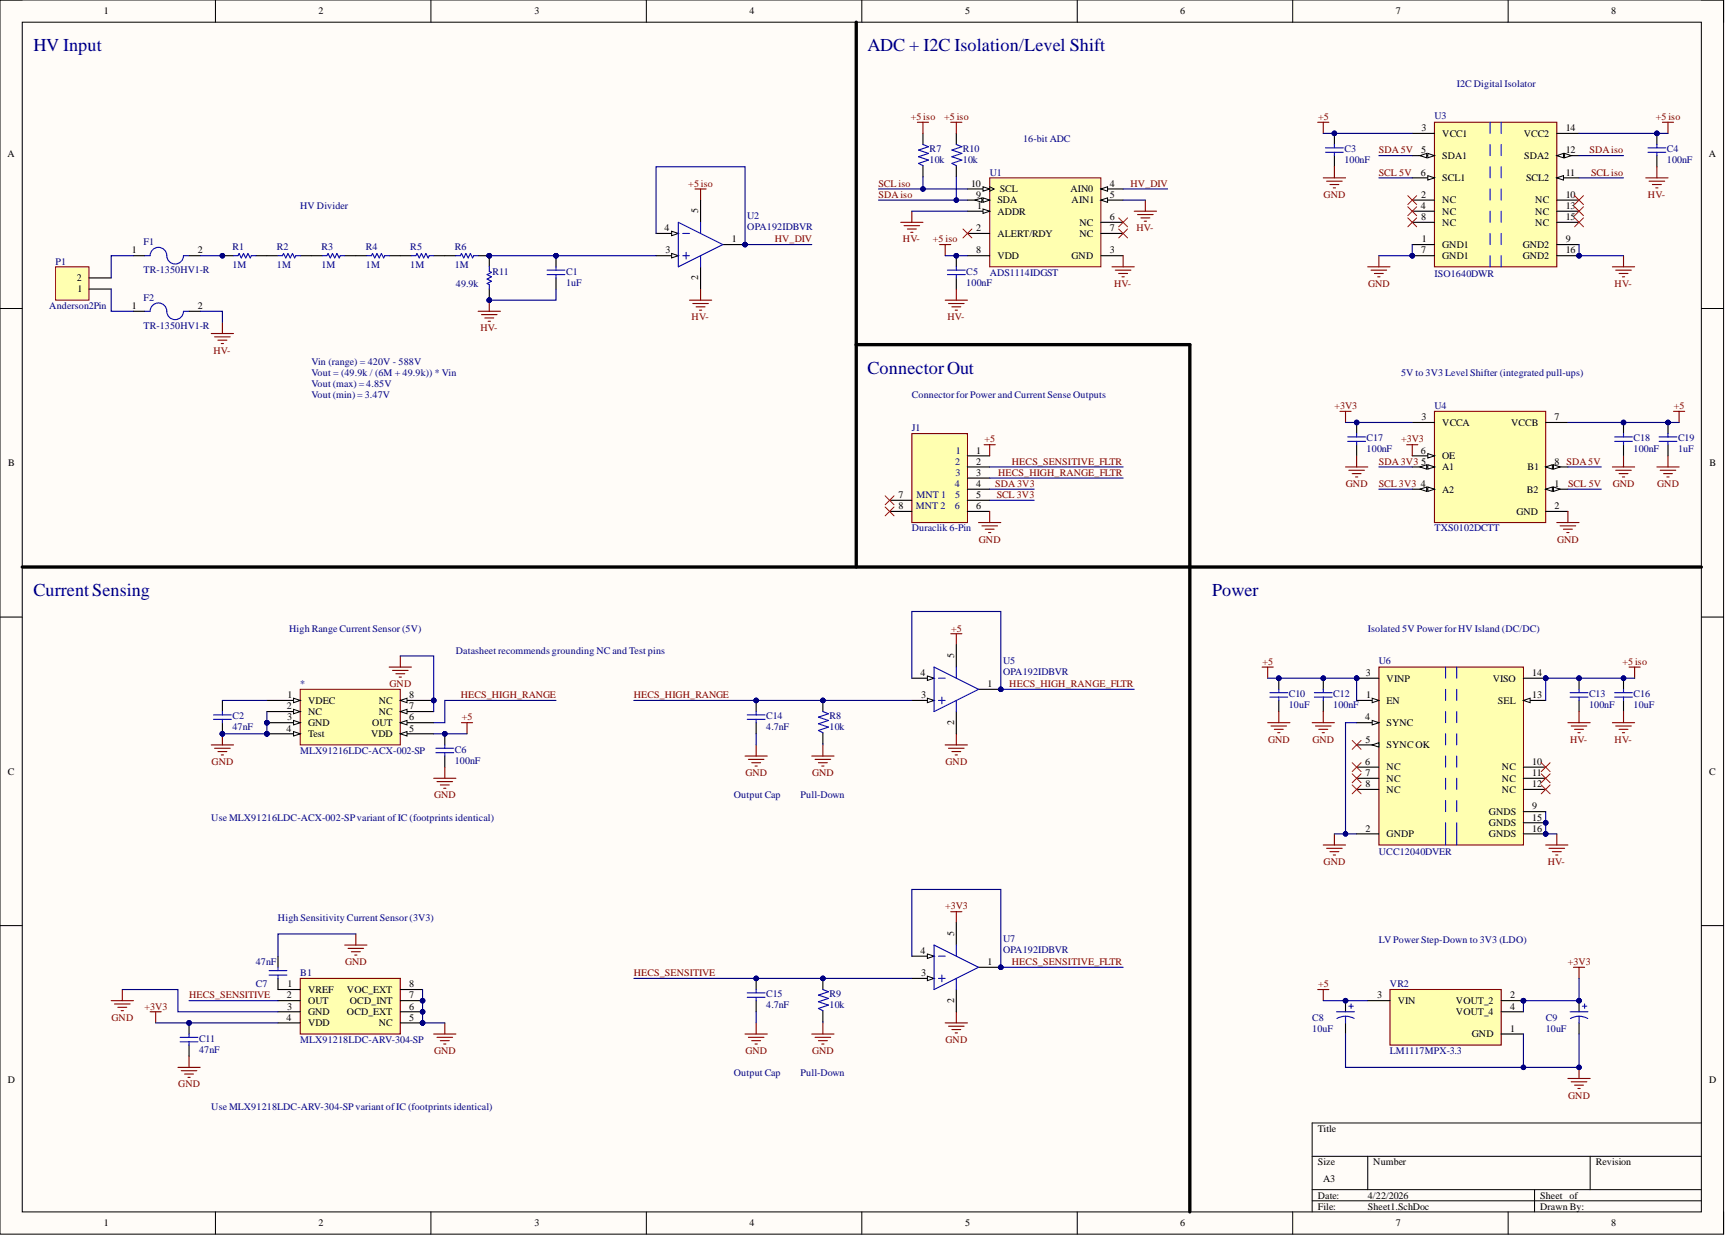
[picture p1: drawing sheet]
<svg xmlns="http://www.w3.org/2000/svg" width="393mm" height="282mm" viewBox="0 0 393 282" stroke-linecap="round" stroke-linejoin="round" font-family="sans-serif">
<defs><g id="words">
<g font-size="4.1" fill="#000080">
<text x="7.6" y="11.7">HV Input</text>
<text x="197.6" y="11.7">ADC + I2C Isolation/Level Shift</text>
<text x="197.6" y="85.1">ConnectorOut</text>
<text x="7.6" y="135.8">Current Sensing</text>
<text x="276.1" y="135.8">Power</text>
</g>
<g font-size="2.3">
<text x="23.6" y="3.3">1</text>
<text x="72.5" y="3.3">2</text>
<text x="121.7" y="3.3">3</text>
<text x="170.7" y="3.3">4</text>
<text x="219.8" y="3.3">5</text>
<text x="268.8" y="3.3">6</text>
<text x="317.9" y="3.3">7</text>
<text x="367" y="3.3">8</text>
<text x="323.8" y="29.9">3</text>
<text x="356.6" y="29.9">14</text>
<text x="1.7" y="35.9">A</text>
<text x="323.7" y="34.9">5</text>
<text x="328.5" y="31.1">VCC1</text>
<text x="347.1" y="31.1">VCC2</text>
<text x="356.6" y="34.9">12</text>
<text x="389.2" y="35.9">A</text>
<text x="323.6" y="40">6</text>
<text x="328.5" y="36.2">SDA1</text>
<text x="328.5" y="41.3">SCL1</text>
<text x="347.2" y="36.2">SDA2</text>
<text x="347.6" y="41.3">SCL2</text>
<text x="356.6" y="40">11</text>
<text x="221.2" y="42.5">10</text>
<text x="222.4" y="45.1">9</text>
<text x="222.5" y="47.6">1</text>
<text x="227.2" y="46.3">SDA</text>
<text x="227.7" y="43.8">SCL</text>
<text x="243.8" y="43.8">AIN0</text>
<text x="244.1" y="46.3">AIN1</text>
<text x="252.8" y="42.5">4</text>
<text x="252.8" y="45.1">5</text>
<text x="323.6" y="47.6">4</text>
<text x="323.7" y="45.1">2</text>
<text x="328.5" y="46.3">NC</text>
<text x="349.7" y="46.3">NC</text>
<text x="356.6" y="45.1">10</text>
<text x="356.6" y="47.6">13</text>
<text x="151.4" y="52.6">4</text>
<text x="159.1" y="48.6" transform="rotate(-90 159.1 48.6)">5</text>
<text x="222.4" y="52.6">2</text>
<text x="227.2" y="48.9">ADDR</text>
<text x="227.2" y="53.9">ALERT/RDY</text>
<text x="245.8" y="51.4">NC</text>
<text x="245.8" y="53.9">NC</text>
<text x="252.8" y="50.1">6</text>
<text x="252.8" y="52.6">7</text>
<text x="323.7" y="50.1">8</text>
<text x="328.5" y="48.9">NC</text>
<text x="328.5" y="51.4">NC</text>
<text x="349.7" y="48.9">NC</text>
<text x="349.7" y="51.4">NC</text>
<text x="356.6" y="50.1">15</text>
<text x="30.1" y="57.7">1</text>
<text x="45.1" y="57.7">2</text>
<text x="151.5" y="57.7">3</text>
<text x="166.7" y="55.2">1</text>
<text x="222.4" y="57.7">8</text>
<text x="227.2" y="59">VDD</text>
<text x="244.1" y="59">GND</text>
<text x="252.8" y="57.7">3</text>
<text x="323.7" y="57.7">7</text>
<text x="323.9" y="55.2">1</text>
<text x="328.5" y="56.4">GND1</text>
<text x="328.5" y="59">GND1</text>
<text x="346.8" y="56.4">GND2</text>
<text x="346.8" y="59">GND2</text>
<text x="356.6" y="55.2">9</text>
<text x="356.6" y="57.7">16</text>
<text x="17.5" y="64">2</text>
<text x="159.1" y="63.8" transform="rotate(-90 159.1 63.8)">2</text>
<text x="17.6" y="66.6">1</text>
<text x="30.1" y="70.4">1</text>
<text x="45.1" y="70.4">2</text>
<text x="323.8" y="95.7">3</text>
<text x="354.1" y="95.7">7</text>
<text x="328.5" y="96.9">VCCA</text>
<text x="344.2" y="96.9">VCCB</text>
<text x="1.9" y="106.1">B</text>
<text x="222.4" y="103.3">1</text>
<text x="222.4" y="105.8">2</text>
<text x="323.6" y="103.3">6</text>
<text x="323.7" y="105.8">5</text>
<text x="328.5" y="107.1">A1</text>
<text x="328.5" y="104.5">OE</text>
<text x="347.9" y="107.1">B1</text>
<text x="354.1" y="105.8">8 SDA5V</text>
<text x="389.4" y="106.1">B</text>
<text x="204.6" y="113.4">7</text>
<text x="222.4" y="108.3">3</text>
<text x="222.4" y="110.9">4</text>
<text x="222.4" y="113.4">5</text>
<text x="323.6" y="110.9">4</text>
<text x="328.5" y="112.1">A2</text>
<text x="347.7" y="112.1">B2</text>
<text x="354.1" y="110.9">1</text>
<text x="204.6" y="115.9">8</text>
<text x="222.4" y="115.9">6</text>
<text x="345.4" y="117.2">GND</text>
<text x="354.1" y="115.9">2</text>
<text x="217.3" y="149.9" transform="rotate(-90 217.3 149.9)">5</text>
<text x="209.6" y="153.9">4</text>
<text x="311.1" y="153.9">3</text>
<text x="315.8" y="155.2">VINP</text>
<text x="340" y="155.2">VISO</text>
<text x="349" y="153.9">14</text>
<text x="65.3" y="161.5">2</text>
<text x="65.5" y="159">1</text>
<text x="70.2" y="160.2">VDEC</text>
<text x="86.3" y="160.2">NC</text>
<text x="93.2" y="161.5">7</text>
<text x="93.2" y="159">8</text>
<text x="209.8" y="159">3</text>
<text x="224.9" y="156.4">1</text>
<text x="311.2" y="159">1</text>
<text x="315.8" y="160.2">EN</text>
<text x="341.2" y="160.2">SEL</text>
<text x="349" y="159">13</text>
<text x="65.3" y="166.6">4</text>
<text x="65.4" y="164">3</text>
<text x="70.2" y="162.8">NC</text>
<text x="70.2" y="165.3">GND</text>
<text x="70.2" y="167.8">Test</text>
<text x="84.5" y="167.8">VDD</text>
<text x="84.8" y="165.3">OUT</text>
<text x="86.3" y="162.8">NC</text>
<text x="93.2" y="166.6">5</text>
<text x="93.2" y="164">6</text>
<text x="217.3" y="165" transform="rotate(-90 217.3 165)">2</text>
<text x="310.9" y="164">4</text>
<text x="315.8" y="165.3">SYNC</text>
<text x="311" y="169.1">5</text>
<text x="315.8" y="170.4">SYNC OK</text>
<text x="1.8" y="176.4">C</text>
<text x="310.9" y="174.2">6</text>
<text x="311" y="176.7">7</text>
<text x="311" y="179.2">8</text>
<text x="315.8" y="175.4">NC</text>
<text x="315.8" y="178">NC</text>
<text x="342.1" y="175.4">NC</text>
<text x="342.1" y="178">NC</text>
<text x="349" y="174.2">10</text>
<text x="349" y="176.7">11</text>
<text x="349" y="179.2">12</text>
<text x="389.3" y="176.4">C</text>
<text x="315.8" y="180.5">NC</text>
<text x="339.1" y="185.6">GNDS</text>
<text x="342.1" y="180.5">NC</text>
<text x="349" y="184.3">9</text>
<text x="311" y="189.4">2</text>
<text x="315.8" y="190.6">GNDP</text>
<text x="339.1" y="188.1">GNDS</text>
<text x="339.1" y="190.6">GNDS</text>
<text x="349" y="186.8">15</text>
<text x="349" y="189.4">16</text>
<text x="217.3" y="213.1" transform="rotate(-90 217.3 213.1)">5</text>
<text x="209.6" y="217.2">4</text>
<text x="224.9" y="219.7">1</text>
<text x="65.3" y="227.3">2</text>
<text x="65.5" y="224.8">1</text>
<text x="70.2" y="226.1">VREF</text>
<text x="79" y="226.1">VOC_EXT</text>
<text x="93.2" y="224.8">8</text>
<text x="93.2" y="227.3">7</text>
<text x="209.8" y="222.3">3</text>
<text x="313.6" y="227.3">3</text>
<text x="343.9" y="227.3">2</text>
<text x="65.3" y="232.4">4</text>
<text x="65.4" y="229.9">3</text>
<text x="70.2" y="228.6">OUT</text>
<text x="70.2" y="231.1">GND</text>
<text x="70.2" y="233.7">VDD</text>
<text x="79" y="231.1">OCD_EXT</text>
<text x="79.7" y="228.6">OCD_INT</text>
<text x="86.3" y="233.7">NC</text>
<text x="93.2" y="229.9">6</text>
<text x="93.2" y="232.4">5</text>
<text x="217.3" y="228.3" transform="rotate(-90 217.3 228.3)">2</text>
<text x="318.4" y="228.6">VIN</text>
<text x="331.6" y="228.6">VOUT_2</text>
<text x="331.6" y="231.1">VOUT_4</text>
<text x="343.9" y="229.9">4</text>
<text x="335.2" y="236.2">GND</text>
<text x="343.9" y="234.9">1</text>
<text x="1.8" y="246.6">D</text>
<text x="389.3" y="246.6">D</text>
<text x="300.1" y="257.7">Title</text>
<text x="300.1" y="265.3">Size</text>
<text x="301.4" y="269.1">A3</text>
<text x="312.8" y="265.3">Number</text>
<text x="363.4" y="265.3">Revision</text>
<text x="300.1" y="272.9">Date:</text>
<text x="300.1" y="275.4">File:</text>
<text x="311.5" y="272.9">4/22/2026</text>
<text x="311.5" y="275.4">Sheet1.SchDoc</text>
<text x="350.8" y="272.9">Sheet of</text>
<text x="350.8" y="275.4">Drawn By:</text>
<text x="23.6" y="279.2">1</text>
<text x="72.5" y="279.2">2</text>
<text x="121.7" y="279.2">3</text>
<text x="170.7" y="279.2">4</text>
<text x="219.8" y="279.2">5</text>
<text x="268.8" y="279.2">6</text>
<text x="317.9" y="279.2">7</text>
<text x="367" y="279.2">8</text>
</g>
<g font-size="2.3" fill="#000080">
<text x="331.8" y="19.7">I2C Digital Isolator</text>
<text x="326.7" y="27.1">U3</text>
<text x="211.7" y="34.7">R7</text>
<text x="219.3" y="34.7">R10</text>
<text x="233" y="32.4">16-bit ADC</text>
<text x="306.2" y="34.7">C3</text>
<text x="379.7" y="34.7">C4</text>
<text x="211.7" y="37.2">10k</text>
<text x="219.3" y="37.2">10k</text>
<text x="225.4" y="40">U1</text>
<text x="306.2" y="37.2">100nF</text>
<text x="379.7" y="37.2">100nF</text>
<text x="68.4" y="47.6">HV Divider</text>
<text x="170.2" y="49.9">U2</text>
<text x="170.2" y="52.4">OPA192IDBVR</text>
<text x="32.7" y="55.9">F1</text>
<text x="52.9" y="57">R1</text>
<text x="63.1" y="57">R2</text>
<text x="73.2" y="57">R3</text>
<text x="83.3" y="57">R4</text>
<text x="93.5" y="57">R5</text>
<text x="103.6" y="57">R6</text>
<text x="12.7" y="60.2">P1</text>
<text x="32.7" y="62.2">TR-1350HV1-R</text>
<text x="52.9" y="61">1M</text>
<text x="63.1" y="61">1M</text>
<text x="73.2" y="61">1M</text>
<text x="83.3" y="61">1M</text>
<text x="93.5" y="61">1M</text>
<text x="103.6" y="61">1M</text>
<text x="103.8" y="65.3">49.9k</text>
<text x="112.2" y="62.5">R11</text>
<text x="128.9" y="65.1">1uF</text>
<text x="128.9" y="62.5">C1</text>
<text x="220.1" y="65.1">100nF</text>
<text x="220.1" y="62.5">C5</text>
<text x="225.4" y="62.8">ADS1114IDGST</text>
<text x="326.7" y="63">ISO1640DWR</text>
<text x="11.2" y="70.4">Anderson2Pin</text>
<text x="32.7" y="68.5">F2</text>
<text x="32.7" y="74.8">TR-1350HV1-R</text>
<text x="70.9" y="83">Vin (range) = 420V - 588V</text>
<text x="70.9" y="85.6">Vout = (49.9k / (6M + 49.9k)) * Vin</text>
<text x="70.9" y="88.1">Vout (max) = 4.85V</text>
<text x="319.1" y="85.6">5V to 3V3 Level Shifter (integrated pull-ups)</text>
<text x="70.9" y="90.6">Vout (min) = 3.47V</text>
<text x="207.7" y="90.6">Connector for Power and Current Sense Outputs</text>
<text x="326.7" y="93.2">U4</text>
<text x="207.7" y="98.2">J1</text>
<text x="311.3" y="100.5">C17</text>
<text x="372.1" y="100.5">C18</text>
<text x="382.2" y="100.5">C19</text>
<text x="217.6" y="105.8">2</text>
<text x="217.7" y="103.3">1</text>
<text x="311.3" y="103">100nF</text>
<text x="372.1" y="103">100nF</text>
<text x="382.2" y="103">1uF</text>
<text x="208.8" y="113.4">MNT 1</text>
<text x="217.5" y="110.9">4</text>
<text x="217.6" y="113.4">5</text>
<text x="217.6" y="108.3">3</text>
<text x="208.6" y="115.9">MNT 2</text>
<text x="217.5" y="115.9">6</text>
<text x="207.7" y="121">Duraclik 6-Pin</text>
<text x="326.7" y="121">TXS0102DCTT</text>
<text x="65.9" y="143.8">High Range Current Sensor (5V)</text>
<text x="311.5" y="143.8">Isolated 5V Power for HV Island (DC/DC)</text>
<text x="103.8" y="148.8">Datasheet recommends grounding NC and Test pins</text>
<text x="228.5" y="151.1">U5</text>
<text x="228.5" y="153.7">OPA192IDBVR</text>
<text x="314.1" y="151.1">U6</text>
<text x="68.4" y="156.4">*</text>
<text x="293.5" y="161.3">10uF</text>
<text x="293.5" y="158.7">C10</text>
<text x="303.7" y="161.3">100nF</text>
<text x="303.7" y="158.7">C12</text>
<text x="361.9" y="161.3">100nF</text>
<text x="361.9" y="158.7">C13</text>
<text x="372.1" y="161.3">10uF</text>
<text x="372.1" y="158.7">C16</text>
<text x="52.9" y="166.3">47nF</text>
<text x="52.9" y="163.8">C2</text>
<text x="174.5" y="166.3">4.7nF</text>
<text x="174.5" y="163.8">C14</text>
<text x="188.9" y="166.3">10k</text>
<text x="188.9" y="163.8">R8</text>
<text x="68.4" y="171.6">MLX91216LDC-ACX-002-SP</text>
<text x="103.6" y="173.9">100nF</text>
<text x="103.6" y="171.4">C6</text>
<text x="167.2" y="181.8">Output Cap</text>
<text x="182.4" y="181.8">Pull-Down</text>
<text x="48.1" y="186.8">Use MLX91216LDC-ACX-002-SP variant ofIC (footprints identical)</text>
<text x="314.1" y="194.7">UCC12040DVER</text>
<text x="63.3" y="209.6">High Sensitivity Current Sensor (3V3)</text>
<text x="228.5" y="214.4">U7</text>
<text x="314.1" y="214.7">LV Power Step-Down to 3V3 (LDO)</text>
<text x="58.3" y="219.7">47nF</text>
<text x="228.5" y="216.9">OPA192IDBVR</text>
<text x="58.3" y="224.8">C7</text>
<text x="68.4" y="222.3">B1</text>
<text x="174.5" y="227.1">C15</text>
<text x="188.9" y="227.1">R9</text>
<text x="316.6" y="224.8">VR2</text>
<text x="174.5" y="229.6">4.7nF</text>
<text x="188.9" y="229.6">10k</text>
<text x="298.9" y="232.4">C8</text>
<text x="352" y="232.4">C9</text>
<text x="45.3" y="239.7">47nF</text>
<text x="45.3" y="237.2">C11</text>
<text x="68.4" y="237.5">MLX91218LDC-ARV-304-SP</text>
<text x="298.9" y="234.9">10uF</text>
<text x="316.6" y="240">LM1117MPX-3.3</text>
<text x="352" y="234.9">10uF</text>
<text x="167.2" y="245">Output Cap</text>
<text x="182.4" y="245">Pull-Down</text>
<text x="48.1" y="252.6">Use MLX91218LDC-ARV-304-SP variant ofIC (footprints identical)</text>
</g>
<g font-size="2.3" fill="#800000">
<text x="207.4" y="27.3">+5 iso</text>
<text x="215" y="27.3">+5 iso</text>
<text x="300.2" y="27.3">+5</text>
<text x="377.1" y="27.3">+5 iso</text>
<text x="314.1" y="34.9">SDA5V</text>
<text x="362" y="34.9">SDAiso</text>
<text x="314.1" y="40">SCL 5V</text>
<text x="362.4" y="40">SCL iso</text>
<text x="156.8" y="42.5">+5 iso</text>
<text x="200.1" y="45.1">SDAiso</text>
<text x="200.1" y="42.5">SCL iso</text>
<text x="257.5" y="42.5">HV_DIV</text>
<text x="301.5" y="45.1">GND</text>
<text x="375.3" y="45.1">HV-</text>
<text x="258.8" y="52.6">HV-</text>
<text x="176.4" y="55.2">HV_DIV</text>
<text x="205.7" y="55.2">HV-</text>
<text x="212.5" y="55.2">+5 iso</text>
<text x="253.8" y="65.3">HV-</text>
<text x="311.6" y="65.3">GND</text>
<text x="367.8" y="65.3">HV-</text>
<text x="109.4" y="75.4">HV-</text>
<text x="157.5" y="72.9">HV-</text>
<text x="215.8" y="72.9">HV-</text>
<text x="48.6" y="80.5">HV-</text>
<text x="303.9" y="93.2">+3V3</text>
<text x="381.3" y="93.2">+5</text>
<text x="224.2" y="100.7">+5</text>
<text x="319.1" y="100.7">+3V3</text>
<text x="230.5" y="105.8">HECS_SENSITIVE_FLTR</text>
<text x="314.1" y="105.8">SDA3V3</text>
<text x="226.7" y="110.9">SDA3V3</text>
<text x="227" y="113.4">SCL 3V3</text>
<text x="227.4" y="108.3">HECS_HIGH_RANGE_FLTR</text>
<text x="306.5" y="110.9">GND</text>
<text x="314.1" y="110.9">SCL 3V3</text>
<text x="357.2" y="110.9">SCL 5V</text>
<text x="367.3" y="110.9">GND</text>
<text x="377.5" y="110.9">GND</text>
<text x="223" y="123.5">GND</text>
<text x="354.7" y="123.5">GND</text>
<text x="216.6" y="143.8">+5</text>
<text x="287.5" y="151.4">+5</text>
<text x="369.5" y="151.4">+5 iso</text>
<text x="88.7" y="156.4">GND</text>
<text x="104.9" y="159">HECS_HIGH_RANGE</text>
<text x="144.4" y="159">HECS_HIGH_RANGE</text>
<text x="229.9" y="156.4">HECS_HIGH_RANGE_FLTR</text>
<text x="105.2" y="164">+5</text>
<text x="288.8" y="169.1">GND</text>
<text x="298.9" y="169.1">GND</text>
<text x="357.6" y="169.1">HV-</text>
<text x="367.8" y="169.1">HV-</text>
<text x="48.2" y="174.2">GND</text>
<text x="169.8" y="176.7">GND</text>
<text x="185" y="176.7">GND</text>
<text x="215.4" y="174.2">GND</text>
<text x="98.9" y="181.8">GND</text>
<text x="301.5" y="196.9">GND</text>
<text x="352.6" y="196.9">HV-</text>
<text x="215.3" y="207.1">+3V3</text>
<text x="78.6" y="219.7">GND</text>
<text x="230.5" y="219.7">HECS_SENSITIVE_FLTR</text>
<text x="357.1" y="219.7">+3V3</text>
<text x="43.1" y="227.3">HECS_SENSITIVE</text>
<text x="144.4" y="222.3">HECS_SENSITIVE</text>
<text x="300.2" y="224.8">+5</text>
<text x="25.4" y="232.4">GND</text>
<text x="32.9" y="229.9">+3V3</text>
<text x="98.9" y="240">GND</text>
<text x="169.8" y="240">GND</text>
<text x="185" y="240">GND</text>
<text x="215.4" y="237.5">GND</text>
<text x="40.6" y="247.6">GND</text>
<text x="357.2" y="250.1">GND</text>
</g>
</g></defs>
<path d="M0 0h392.6v281h-392.6z" fill-rule="evenodd" fill="#fffcf8"/>
<path d="M0 0h392.6v281h-392.6z" fill="none" stroke="#000" stroke-width=".23"/>
<path d="M5.1 5.1h382.4v270.8h-382.4z" fill-rule="evenodd" fill="#fffcf8"/>
<g fill="none" stroke="#000" stroke-width=".23">
<path d="M0 0h5.1M49.1 0v5.1M98.1 0v5.1M147.2 0v5.1M196.3 0v5.1M245.4 0v5.1M294.4 0v5.1M343.5 0v5.1M387.5 0h5.1v5.1M5.1 5.1h382.4v270.8h-382.4zM0 70.2h5.1M387.5 70.2h5.1"/>
<path d="M0 140.5h5.1M387.5 140.5h5.1M0 210.7h5.1M387.5 210.7h5.1M387.5 255.7h-88.6v20.2M49.1 275.9v5.1M98.1 275.9v5.1M147.2 275.9v5.1M196.3 275.9v5.1M245.4 275.9v5.1M294.4 275.9v5.1M298.9 263.3h88.6"/>
<path d="M298.9 270.9h88.6M298.9 273.4h88.6M311.5 263.3v7.6M343.5 275.9v5.1M349.5 270.9v5M362.2 263.3v7.6M392.6 275.9v5.1"/>
</g>
<path d="M12.7 60.7h7.6v7.6h-7.6z" fill-rule="evenodd" fill="#ffffb0"/>
<path d="M12.7 60.7h7.6v7.6h-7.6z" fill="none" stroke="#800000" stroke-width=".23"/>
<path d="M30.4 58.2h2.5M43.1 58.2h2.5M20.3 65.8h5M20.3 63.3h5M30.4 70.9h2.5M43.1 70.9h2.5" fill="none" stroke="#000" stroke-width=".25"/>
<path d="M48.1 75.9h5.1M48.9 76.7h3.5M49.6 77.5h2.1M50.4 78.2h.5M50.7 73.4v2.5M108.9 70.9h5.1M109.7 71.6h3.5M110.4 72.4h2.1M111.2 73.2h.5M111.4 68.3v2.6" fill="none" stroke="#800000" stroke-width=".25"/>
<path d="M32.9 58.2h1.3a1.9 1.9 0 0 1 1.9-1.9 1.9 1.9 0 0 1 1.9 1.9 1.9 1.9 0 0 0 1.9 1.9 1.9 1.9 0 0 0 1.9-1.9h1.3M32.9 70.9h1.3a1.9 1.9 0 0 1 1.9-1.9 1.9 1.9 0 0 1 1.9 1.9 1.9 1.9 0 0 0 1.9 1.9 1.9 1.9 0 0 0 1.9-1.9h1.3" fill="none" stroke="#00f" stroke-width=".25"/>
<circle cx="111.4" cy="68.3" r=".51" fill="#000080"/>
<circle cx="111.4" cy="68.3" r=".51" fill="none" stroke="#000080" stroke-width=".23"/>
<circle cx="50.7" cy="58.2" r=".51" fill="#000080"/>
<circle cx="50.7" cy="58.2" r=".51" fill="none" stroke="#000080" stroke-width=".23"/>
<path d="M50.7 58.2h2.5M58.3 58.2h2.5" fill="none" stroke="#000" stroke-width=".25"/>
<circle cx="50.7" cy="58.2" r=".51" fill="#000080"/>
<circle cx="50.7" cy="58.2" r=".51" fill="none" stroke="#000080" stroke-width=".23"/>
<path d="M53.2 58.2h1l.3-.5 .5 1 .5-1 .5 1 .5-1 .5 1 .2-.5h1.1M63.3 58.2h1l.3-.5 .5 1 .5-1 .5 1 .5-1 .5 1 .3-.5h1M73.4 58.2h1.1l.2-.5 .5 1 .5-1 .5 1 .5-1 .5 1 .3-.5h1M83.6 58.2h1l.2-.5 .6 1 .5-1 .5 1 .5-1 .5 1 .2-.5h1M93.7 58.2h1l.3-.5 .5 1 .5-1 .5 1 .5-1 .5 1 .3-.5h1" fill="none" stroke="#00f" stroke-width=".25"/>
<path d="M60.8 58.2h2.5M68.4 58.2h5M78.5 58.2h5.1M88.6 58.2h5.1M98.8 58.2h2.5" fill="none" stroke="#000" stroke-width=".25"/>
<circle cx="111.4" cy="58.2" r=".51" fill="#000080"/>
<circle cx="111.4" cy="58.2" r=".51" fill="none" stroke="#000080" stroke-width=".23"/>
<path d="M108.9 58.2h2.5" fill="none" stroke="#000" stroke-width=".25"/>
<circle cx="111.4" cy="58.2" r=".51" fill="#000080"/>
<circle cx="111.4" cy="58.2" r=".51" fill="none" stroke="#000080" stroke-width=".23"/>
<path d="M101.3 58.2h2.5" fill="none" stroke="#000" stroke-width=".25"/>
<path d="M103.8 58.2h1.1l.2-.5 .5 1 .5-1 .5 1 .5-1 .5 1 .3-.5h1" fill="none" stroke="#00f" stroke-width=".25"/>
<circle cx="60.8" cy="164.5" r=".51" fill="#000080"/>
<circle cx="60.8" cy="164.5" r=".51" fill="none" stroke="#000080" stroke-width=".23"/>
<circle cx="60.8" cy="167.1" r=".51" fill="#000080"/>
<circle cx="60.8" cy="167.1" r=".51" fill="none" stroke="#000080" stroke-width=".23"/>
<circle cx="98.8" cy="159.5" r=".51" fill="#000080"/>
<circle cx="98.8" cy="159.5" r=".51" fill="none" stroke="#000080" stroke-width=".23"/>
<path d="M68.4 156.9h22.8v12.7h-22.8z" fill-rule="evenodd" fill="#ffffb0"/>
<path d="M68.4 156.9h22.8v12.7h-22.8z" fill="none" stroke="#800000" stroke-width=".23"/>
<path d="M60.8 159.5h7.6" fill="none" stroke="#000" stroke-width=".25"/>
<path d="M66.9 159l1.5 .5-1.5 .5z" fill="#f8fcff"/>
<path d="M66.9 159l1.5 .5-1.5 .5z" fill="none" stroke="#000" stroke-width=".23"/>
<path d="M60.8 162h7.6" fill="none" stroke="#000" stroke-width=".25"/>
<path d="M66.9 161.5l1.5 .5-1.5 .5z" fill="#f8fcff"/>
<path d="M66.9 161.5l1.5 .5-1.5 .5z" fill="none" stroke="#000" stroke-width=".23"/>
<path d="M60.8 164.5h7.6" fill="none" stroke="#000" stroke-width=".25"/>
<path d="M66.9 164l1.5 .5-1.5 .5z" fill="#f8fcff"/>
<path d="M66.9 164l1.5 .5-1.5 .5z" fill="none" stroke="#000" stroke-width=".23"/>
<circle cx="60.8" cy="164.5" r=".51" fill="#000080"/>
<circle cx="60.8" cy="164.5" r=".51" fill="none" stroke="#000080" stroke-width=".23"/>
<path d="M60.8 167.1h7.6" fill="none" stroke="#000" stroke-width=".25"/>
<path d="M66.9 166.6l1.5 .5-1.5 .5z" fill="#f8fcff"/>
<path d="M66.9 166.6l1.5 .5-1.5 .5z" fill="none" stroke="#000" stroke-width=".23"/>
<circle cx="60.8" cy="167.1" r=".51" fill="#000080"/>
<circle cx="60.8" cy="167.1" r=".51" fill="none" stroke="#000080" stroke-width=".23"/>
<path d="M91.2 167.1h7.6" fill="none" stroke="#000" stroke-width=".25"/>
<path d="M91.2 167.1l1.5-.5v1z" fill="#f8fcff"/>
<path d="M91.2 167.1l1.5-.5v1z" fill="none" stroke="#000" stroke-width=".23"/>
<path d="M91.2 164.5h7.6" fill="none" stroke="#000" stroke-width=".25"/>
<path d="M91.2 164.5l1.5-.5v1z" fill="#f8fcff"/>
<path d="M91.2 164.5l1.5-.5v1z" fill="none" stroke="#000" stroke-width=".23"/>
<path d="M91.2 162h7.6" fill="none" stroke="#000" stroke-width=".25"/>
<path d="M91.2 162l1.5-.5v1z" fill="#f8fcff"/>
<path d="M91.2 162l1.5-.5v1z" fill="none" stroke="#000" stroke-width=".23"/>
<path d="M91.2 159.5h7.6" fill="none" stroke="#000" stroke-width=".25"/>
<path d="M91.2 159.5l1.5-.5v1z" fill="#f8fcff"/>
<path d="M91.2 159.5l1.5-.5v1z" fill="none" stroke="#000" stroke-width=".23"/>
<circle cx="98.8" cy="159.5" r=".51" fill="#000080"/>
<circle cx="98.8" cy="159.5" r=".51" fill="none" stroke="#000080" stroke-width=".23"/>
<path d="M48.1 169.6h5.1M48.9 170.4h3.5M49.6 171.1h2.1M50.4 171.9h.5M50.7 167.1v2.5M105.1 164.5h2.5M106.4 164.5v2.6" fill="none" stroke="#800000" stroke-width=".25"/>
<circle cx="50.7" cy="167.1" r=".51" fill="#000080"/>
<circle cx="50.7" cy="167.1" r=".51" fill="none" stroke="#000080" stroke-width=".23"/>
<path d="M88.6 151.9h5.1M89.4 152.6h3.6M90.2 153.4h2M90.9 154.2h.5M91.2 149.4v2.5" fill="none" stroke="#800000" stroke-width=".25"/>
<circle cx="50.7" cy="167.1" r=".51" fill="#000080"/>
<circle cx="50.7" cy="167.1" r=".51" fill="none" stroke="#000080" stroke-width=".23"/>
<path d="M50.7 164.5v2.6" fill="none" stroke="#000" stroke-width=".25"/>
<circle cx="50.7" cy="167.1" r=".51" fill="#000080"/>
<circle cx="50.7" cy="167.1" r=".51" fill="none" stroke="#000080" stroke-width=".23"/>
<path d="M50.7 159.5v2.5" fill="none" stroke="#000" stroke-width=".25"/>
<path d="M48.6 162.8h4.1M48.6 163.8h4.1M50.7 162v.8M50.7 163.8v.7" fill="none" stroke="#00f" stroke-width=".25"/>
<circle cx="101.3" cy="167.1" r=".51" fill="#000080"/>
<circle cx="101.3" cy="167.1" r=".51" fill="none" stroke="#000080" stroke-width=".23"/>
<path d="M101.3 167.1v2.5M101.3 172.1v2.6" fill="none" stroke="#000" stroke-width=".25"/>
<circle cx="101.3" cy="167.1" r=".51" fill="#000080"/>
<circle cx="101.3" cy="167.1" r=".51" fill="none" stroke="#000080" stroke-width=".23"/>
<path d="M99.3 170.4h4M99.3 171.4h4M101.3 169.6v.8M101.3 171.4v.7" fill="none" stroke="#00f" stroke-width=".25"/>
<path d="M98.8 177.2h5M99.5 178h3.6M100.3 178.7h2M101.1 179.5h.5M101.3 174.7v2.5" fill="none" stroke="#800000" stroke-width=".25"/>
<path d="M207.7 98.7h12.6v20.3h-12.6z" fill-rule="evenodd" fill="#ffffb0"/>
<path d="M207.7 98.7h12.6v20.3h-12.6zM222.9 119h5M223.6 119.7h3.6M224.1 101.3h2.6M225.4 101.3v2.5M225.4 116.4v2.6M224.4 120.5h2M225.2 121.3h.5" fill="none" stroke="#800000" stroke-width=".25"/>
<path d="M202.6 113.9h5.1M202.6 116.4h5.1M220.3 103.8h5.1M220.3 106.3h5.1M220.3 108.8h5.1M220.3 111.4h5.1M220.3 113.9h5.1M220.3 116.4h5.1" fill="none" stroke="#000" stroke-width=".25"/>
<path d="M201.6 115.4l2 2.1M203.6 115.4l-2 2.1" fill="none" stroke="#f00" stroke-width=".23"/>
<circle cx="347" cy="227.8" r=".51" fill="#000080"/>
<circle cx="347" cy="227.8" r=".51" fill="none" stroke="#000080" stroke-width=".23"/>
<path d="M316.6 225.3h25.3v12.7h-25.3z" fill-rule="evenodd" fill="#ffffb0"/>
<path d="M316.6 225.3h25.3v12.7h-25.3z" fill="none" stroke="#800000" stroke-width=".25"/>
<path d="M311.5 227.8h5.1M341.9 227.8h5.1" fill="none" stroke="#000" stroke-width=".25"/>
<circle cx="347" cy="227.8" r=".51" fill="#000080"/>
<circle cx="347" cy="227.8" r=".51" fill="none" stroke="#000080" stroke-width=".23"/>
<path d="M341.9 230.4h5.1M341.9 235.4h5.1" fill="none" stroke="#000" stroke-width=".25"/>
<circle cx="306.5" cy="227.8" r=".51" fill="#000080"/>
<circle cx="306.5" cy="227.8" r=".51" fill="none" stroke="#000080" stroke-width=".23"/>
<path d="M306.5 227.8v2.6" fill="none" stroke="#000" stroke-width=".25"/>
<circle cx="306.5" cy="227.8" r=".51" fill="#000080"/>
<circle cx="306.5" cy="227.8" r=".51" fill="none" stroke="#000080" stroke-width=".23"/>
<path d="M306.5 232.9v2.5" fill="none" stroke="#000" stroke-width=".25"/>
<path d="M304.4 230.4h4.1M306.5 231.4l.8 .1 1.1 .4M306.5 231.4l-.9 .1-1.1 .4M306.5 231.4v1.5M307.2 229.1h1M307.7 228.6v1" fill="none" stroke="#00f" stroke-width=".25"/>
<path d="M358.4 220.2h2.5M359.6 220.2v2.6" fill="none" stroke="#800000" stroke-width=".25"/>
<circle cx="359.6" cy="227.8" r=".51" fill="#000080"/>
<circle cx="359.6" cy="227.8" r=".51" fill="none" stroke="#000080" stroke-width=".23"/>
<path d="M359.6 227.8v2.6" fill="none" stroke="#000" stroke-width=".25"/>
<circle cx="359.6" cy="227.8" r=".51" fill="#000080"/>
<circle cx="359.6" cy="227.8" r=".51" fill="none" stroke="#000080" stroke-width=".23"/>
<path d="M359.6 232.9v2.5" fill="none" stroke="#000" stroke-width=".25"/>
<path d="M357.6 230.4h4.1M359.6 231.4l.9 .1 1.1 .4M359.6 231.4l-.8 .1-1.1 .4M359.6 231.4v1.5M360.4 229.1h1M360.9 228.6v1" fill="none" stroke="#00f" stroke-width=".25"/>
<path d="M357.1 245.6h5.1M357.9 246.3h3.5M358.6 247.1h2.1M359.4 247.8h.5M359.6 243v2.6" fill="none" stroke="#800000" stroke-width=".25"/>
<circle cx="359.6" cy="243" r=".51" fill="#000080"/>
<circle cx="359.6" cy="243" r=".51" fill="none" stroke="#000080" stroke-width=".23"/>
<g fill="none" stroke="#800000" stroke-width=".25">
<path d="M216.5 144.3h2.6M217.8 144.3v2.5M184.9 172.1h5.1M185.6 172.9h3.6M186.4 173.7h2M187.2 174.4h.5M187.4 169.6v2.5M215.3 169.6h5M216 170.4h3.6M216.8 171.1h2M217.6 171.9h.5M217.8 167.1v2.5"/>
<path d="M300.1 225.3h2.6M301.4 225.3v2.5"/>
</g>
<circle cx="126.6" cy="58.2" r=".51" fill="#000080"/>
<circle cx="126.6" cy="58.2" r=".51" fill="none" stroke="#000080" stroke-width=".23"/>
<path d="M126.6 58.2v2.5M126.6 63.3v2.5" fill="none" stroke="#000" stroke-width=".25"/>
<circle cx="126.6" cy="58.2" r=".51" fill="#000080"/>
<circle cx="126.6" cy="58.2" r=".51" fill="none" stroke="#000080" stroke-width=".23"/>
<path d="M124.6 61.5h4.1M124.6 62.5h4.1M126.6 60.7v.8M126.6 62.5v.8" fill="none" stroke="#00f" stroke-width=".25"/>
<circle cx="321.7" cy="58.2" r=".51" fill="#000080"/>
<circle cx="321.7" cy="58.2" r=".51" fill="none" stroke="#000080" stroke-width=".23"/>
<circle cx="359.6" cy="58.2" r=".51" fill="#000080"/>
<circle cx="359.6" cy="58.2" r=".51" fill="none" stroke="#000080" stroke-width=".23"/>
<path d="M326.7 27.8h27.9v32.9h-27.9z" fill-rule="evenodd" fill="#ffffb0"/>
<path d="M326.7 27.8h27.9v32.9h-27.9z" fill="none" stroke="#800000" stroke-width=".25"/>
<g fill="none" stroke="#00f" stroke-width=".25">
<path d="M339.4 27.8v2.6M339.4 32.9v2.5M339.4 38v2.5M341.9 27.8v2.6M341.9 32.9v2.5M341.9 38v2.5M339.4 43v2.6M339.4 48.1v2.5M339.4 53.2v2.5M339.4 58.2v2.5M341.9 43v2.6M341.9 48.1v2.5"/>
<path d="M341.9 53.2v2.5M341.9 58.2v2.5"/>
</g>
<path d="M321.7 30.4h5M321.7 35.4h5M354.6 30.4h5" fill="none" stroke="#000" stroke-width=".25"/>
<path d="M325.2 34.9l1.5 .5-1.5 .5z" fill="#f8fcff"/>
<path d="M325.2 34.9l1.5 .5-1.5 .5z" fill="none" stroke="#000" stroke-width=".23"/>
<path d="M323.4 35.4l1.5-.5v1z" fill="#f8fcff"/>
<path d="M323.4 35.4l1.5-.5v1z" fill="none" stroke="#000" stroke-width=".23"/>
<path d="M354.6 35.4h5" fill="none" stroke="#000" stroke-width=".25"/>
<path d="M354.6 35.4l1.5-.5v1z" fill="#f8fcff"/>
<path d="M354.6 35.4l1.5-.5v1z" fill="none" stroke="#000" stroke-width=".23"/>
<path d="M356.4 34.9l1.5 .5-1.5 .5z" fill="#f8fcff"/>
<path d="M356.4 34.9l1.5 .5-1.5 .5z" fill="none" stroke="#000" stroke-width=".23"/>
<path d="M321.7 40.5h5" fill="none" stroke="#000" stroke-width=".25"/>
<path d="M325.2 40l1.5 .5-1.5 .5z" fill="#f8fcff"/>
<path d="M325.2 40l1.5 .5-1.5 .5z" fill="none" stroke="#000" stroke-width=".23"/>
<path d="M354.6 40.5h5" fill="none" stroke="#000" stroke-width=".25"/>
<path d="M354.6 40.5l1.5-.5v1z" fill="#f8fcff"/>
<path d="M354.6 40.5l1.5-.5v1z" fill="none" stroke="#000" stroke-width=".23"/>
<path d="M321.7 45.6h5M321.7 48.1h5M321.7 50.6h5M321.7 55.7h5M321.7 58.2h5M354.6 45.6h5M354.6 48.1h5M354.6 50.6h5" fill="none" stroke="#000" stroke-width=".25"/>
<circle cx="321.7" cy="58.2" r=".51" fill="#000080"/>
<circle cx="321.7" cy="58.2" r=".51" fill="none" stroke="#000080" stroke-width=".23"/>
<path d="M354.6 55.7h5M354.6 58.2h5" fill="none" stroke="#000" stroke-width=".25"/>
<circle cx="359.6" cy="58.2" r=".51" fill="#000080"/>
<circle cx="359.6" cy="58.2" r=".51" fill="none" stroke="#000080" stroke-width=".23"/>
<path d="M320.6 44.5l2.1 2.1M320.6 47.1l2.1 2M320.6 49.6l2.1 2M322.7 44.5l-2.1 2.1M322.7 47.1l-2.1 2M322.7 49.6l-2.1 2M358.6 44.5l2.1 2.1M358.6 47.1l2.1 2M358.6 49.6l2.1 2M360.7 44.5l-2.1 2.1M360.7 47.1l-2.1 2M360.7 49.6l-2.1 2" fill="none" stroke="#f00" stroke-width=".23"/>
<path d="M314.1 58.2v2.5M369.8 58.2v2.5M311.5 60.7h5.1M312.3 61.5h3.5M313 62.3h2.1M313.8 63h.5M367.2 60.7h5.1M368 61.5h3.5M368.8 62.3h2M369.5 63h.5" fill="none" stroke="#800000" stroke-width=".25"/>
<circle cx="303.9" cy="30.4" r=".51" fill="#000080"/>
<circle cx="303.9" cy="30.4" r=".51" fill="none" stroke="#000080" stroke-width=".23"/>
<path d="M303.9 30.4v2.5M303.9 35.4v2.6" fill="none" stroke="#000" stroke-width=".25"/>
<circle cx="303.9" cy="30.4" r=".51" fill="#000080"/>
<circle cx="303.9" cy="30.4" r=".51" fill="none" stroke="#000080" stroke-width=".23"/>
<path d="M301.9 33.7h4.1M301.9 34.7h4.1M303.9 32.9v.8M303.9 34.7v.7" fill="none" stroke="#00f" stroke-width=".25"/>
<circle cx="377.4" cy="30.4" r=".51" fill="#000080"/>
<circle cx="377.4" cy="30.4" r=".51" fill="none" stroke="#000080" stroke-width=".23"/>
<path d="M377.4 30.4v2.5M377.4 35.4v2.6" fill="none" stroke="#000" stroke-width=".25"/>
<circle cx="377.4" cy="30.4" r=".51" fill="#000080"/>
<circle cx="377.4" cy="30.4" r=".51" fill="none" stroke="#000080" stroke-width=".23"/>
<path d="M375.3 33.7h4.1M375.3 34.7h4.1M377.4 32.9v.8M377.4 34.7v.7" fill="none" stroke="#00f" stroke-width=".25"/>
<path d="M303.9 38v2.5M377.4 38v2.5M301.4 40.5h5.1M302.2 41.3h3.5M302.9 42h2M303.7 42.8h.5M374.8 40.5h5.1M375.6 41.3h3.5M376.4 42h2M377.1 42.8h.5" fill="none" stroke="#800000" stroke-width=".25"/>
<circle cx="96.2" cy="227.8" r=".51" fill="#000080"/>
<circle cx="96.2" cy="227.8" r=".51" fill="none" stroke="#000080" stroke-width=".23"/>
<circle cx="96.2" cy="230.4" r=".51" fill="#000080"/>
<circle cx="96.2" cy="230.4" r=".51" fill="none" stroke="#000080" stroke-width=".23"/>
<circle cx="96.2" cy="232.9" r=".51" fill="#000080"/>
<circle cx="96.2" cy="232.9" r=".51" fill="none" stroke="#000080" stroke-width=".23"/>
<path d="M68.4 222.8h22.8v12.6h-22.8z" fill-rule="evenodd" fill="#ffffb0"/>
<path d="M68.4 222.8h22.8v12.6h-22.8z" fill="none" stroke="#800000" stroke-width=".25"/>
<path d="M63.3 225.3h5.1M63.3 227.8h5.1M63.3 230.4h5.1M63.3 232.9h5.1M91.2 225.3h5M91.2 227.8h5" fill="none" stroke="#000" stroke-width=".25"/>
<circle cx="96.2" cy="227.8" r=".51" fill="#000080"/>
<circle cx="96.2" cy="227.8" r=".51" fill="none" stroke="#000080" stroke-width=".23"/>
<path d="M91.2 230.4h5" fill="none" stroke="#000" stroke-width=".25"/>
<circle cx="96.2" cy="230.4" r=".51" fill="#000080"/>
<circle cx="96.2" cy="230.4" r=".51" fill="none" stroke="#000080" stroke-width=".23"/>
<path d="M91.2 232.9h5" fill="none" stroke="#000" stroke-width=".25"/>
<circle cx="96.2" cy="232.9" r=".51" fill="#000080"/>
<circle cx="96.2" cy="232.9" r=".51" fill="none" stroke="#000080" stroke-width=".23"/>
<path d="M63.3 217.7v2.5M63.3 222.8v2.5" fill="none" stroke="#000" stroke-width=".25"/>
<path d="M61.3 221h4M61.3 222h4M63.3 220.2v.8M63.3 222v.8" fill="none" stroke="#00f" stroke-width=".25"/>
<g fill="none" stroke="#800000" stroke-width=".25">
<path d="M157 68.3h5.1M157.8 69.1h3.5M158.5 69.9h2.1M159.3 70.6h.5M159.6 65.8v2.5M78.5 215.2h5.1M79.3 215.9h3.5M80 216.7h2.1M80.8 217.5h.5M81 212.6v2.6M216.5 207.6h2.6M217.8 207.6v2.5"/>
<path d="M25.3 227.8h5.1M26.1 228.6h3.5M26.8 229.3h2.1M27.6 230.1h.5M27.9 225.3v2.5M34.2 230.4h2.5M35.5 230.4v2.5M98.8 235.4h5M99.5 236.2h3.6M100.3 236.9h2M101.1 237.7h.5M101.3 232.9v2.5"/>
<path d="M215.3 232.9h5M216 233.7h3.6M216.8 234.4h2M217.6 235.2h.5M217.8 230.4v2.5M40.5 243h5.1M41.3 243.8h3.5M42 244.5h2.1M42.8 245.3h.5M43.1 240.5v2.5"/>
</g>
<circle cx="43.1" cy="232.9" r=".51" fill="#000080"/>
<circle cx="43.1" cy="232.9" r=".51" fill="none" stroke="#000080" stroke-width=".23"/>
<path d="M43.1 232.9v2.5M43.1 238v2.5" fill="none" stroke="#000" stroke-width=".25"/>
<circle cx="43.1" cy="232.9" r=".51" fill="#000080"/>
<circle cx="43.1" cy="232.9" r=".51" fill="none" stroke="#000080" stroke-width=".23"/>
<path d="M41 236.2h4.1M41 237.2h4.1M43.1 235.4v.8M43.1 237.2v.8" fill="none" stroke="#00f" stroke-width=".25"/>
<path d="M300.1 27.8h2.6M301.4 27.8v2.6M378.6 27.8h2.6M379.9 27.8v2.6M158.3 43h2.5M159.6 43v2.6" fill="none" stroke="#800000" stroke-width=".25"/>
<circle cx="187.4" cy="222.8" r=".51" fill="#000080"/>
<circle cx="187.4" cy="222.8" r=".51" fill="none" stroke="#000080" stroke-width=".23"/>
<path d="M187.4 222.8v2.5" fill="none" stroke="#000" stroke-width=".25"/>
<circle cx="187.4" cy="222.8" r=".51" fill="#000080"/>
<circle cx="187.4" cy="222.8" r=".51" fill="none" stroke="#000080" stroke-width=".23"/>
<path d="M187.4 230.1v2.5" fill="none" stroke="#000" stroke-width=".25"/>
<path d="M187.4 225.3l1.3 .5-2.3 .8 2.3 .7-2.3 .8 2.3 .7-2.3 .8 1 .5" fill="none" stroke="#00f" stroke-width=".25"/>
<path d="M184.9 235.4h5.1M185.6 236.2h3.6M186.4 236.9h2M187.2 237.7h.5M187.4 232.9v2.5" fill="none" stroke="#800000" stroke-width=".25"/>
<circle cx="172.2" cy="222.8" r=".51" fill="#000080"/>
<circle cx="172.2" cy="222.8" r=".51" fill="none" stroke="#000080" stroke-width=".23"/>
<path d="M172.2 222.8v2.5M172.2 227.8v2.6" fill="none" stroke="#000" stroke-width=".25"/>
<circle cx="172.2" cy="222.8" r=".51" fill="#000080"/>
<circle cx="172.2" cy="222.8" r=".51" fill="none" stroke="#000080" stroke-width=".23"/>
<path d="M170.2 226.1h4.1M170.2 227.1h4.1M172.2 225.3v.8M172.2 227.1v.7" fill="none" stroke="#00f" stroke-width=".25"/>
<path d="M169.7 235.4h5.1M170.5 236.2h3.5M171.2 236.9h2M172 237.7h.5M172.2 232.9v2.5" fill="none" stroke="#800000" stroke-width=".25"/>
<circle cx="187.4" cy="159.5" r=".51" fill="#000080"/>
<circle cx="187.4" cy="159.5" r=".51" fill="none" stroke="#000080" stroke-width=".23"/>
<path d="M187.4 159.5v2.5" fill="none" stroke="#000" stroke-width=".25"/>
<circle cx="187.4" cy="159.5" r=".51" fill="#000080"/>
<circle cx="187.4" cy="159.5" r=".51" fill="none" stroke="#000080" stroke-width=".23"/>
<path d="M187.4 166.8v2.6" fill="none" stroke="#000" stroke-width=".25"/>
<path d="M187.4 162l1.3 .5-2.3 .8 2.3 .7-2.3 .8 2.3 .8-2.3 .7 1 .5" fill="none" stroke="#00f" stroke-width=".25"/>
<circle cx="172.2" cy="159.5" r=".51" fill="#000080"/>
<circle cx="172.2" cy="159.5" r=".51" fill="none" stroke="#000080" stroke-width=".23"/>
<path d="M172.2 159.5v2.5M172.2 164.5v2.6" fill="none" stroke="#000" stroke-width=".25"/>
<circle cx="172.2" cy="159.5" r=".51" fill="#000080"/>
<circle cx="172.2" cy="159.5" r=".51" fill="none" stroke="#000080" stroke-width=".23"/>
<path d="M170.2 162.8h4.1M170.2 163.8h4.1M172.2 162v.8M172.2 163.8v.7" fill="none" stroke="#00f" stroke-width=".25"/>
<path d="M169.7 172.1h5.1M170.5 172.9h3.5M171.2 173.7h2M172 174.4h.5M172.2 169.6v2.5" fill="none" stroke="#800000" stroke-width=".25"/>
<path d="M195 5.1v124M195 78.5h76v197.4M5.1 129.1h382.4" fill="none" stroke="#000" stroke-width=".76"/>
<path d="M201.6 112.9l2 2M203.6 112.9l-2 2" fill="none" stroke="#f00" stroke-width=".23"/>
<path d="M225.4 40.5h25.3v20.2h-25.3z" fill-rule="evenodd" fill="#ffffb0"/>
<path d="M225.4 40.5h25.3v20.2h-25.3z" fill="none" stroke="#800000" stroke-width=".23"/>
<path d="M220.3 48.1h5.1" fill="none" stroke="#000" stroke-width=".25"/>
<path d="M223.9 47.6l1.5 .5-1.5 .5z" fill="#f8fcff"/>
<path d="M223.9 47.6l1.5 .5-1.5 .5z" fill="none" stroke="#000" stroke-width=".23"/>
<path d="M220.3 53.2h5.1M250.7 58.2h5.1M250.7 43h5.1" fill="none" stroke="#000" stroke-width=".25"/>
<path d="M250.7 43l1.6-.5v1z" fill="#f8fcff"/>
<path d="M250.7 43l1.6-.5v1z" fill="none" stroke="#000" stroke-width=".23"/>
<path d="M250.7 45.6h5.1" fill="none" stroke="#000" stroke-width=".25"/>
<path d="M250.7 45.6l1.6-.5v1z" fill="#f8fcff"/>
<path d="M250.7 45.6l1.6-.5v1z" fill="none" stroke="#000" stroke-width=".23"/>
<path d="M220.3 58.2h5.1M220.3 45.6h5.1M250.7 50.6h5.1M250.7 53.2h5.1" fill="none" stroke="#000" stroke-width=".25"/>
<path d="M223.9 45.1l1.5 .5-1.5 .5z" fill="#f8fcff"/>
<path d="M223.9 45.1l1.5 .5-1.5 .5z" fill="none" stroke="#000" stroke-width=".23"/>
<path d="M222.1 45.6l1.5-.5v1z" fill="#f8fcff"/>
<path d="M222.1 45.6l1.5-.5v1z" fill="none" stroke="#000" stroke-width=".23"/>
<path d="M220.3 43h5.1" fill="none" stroke="#000" stroke-width=".25"/>
<path d="M223.9 42.5l1.5 .5-1.5 .5z" fill="#f8fcff"/>
<path d="M223.9 42.5l1.5 .5-1.5 .5zM225.4 42.5l1 .5-1 .5" fill="none" stroke="#000" stroke-width=".23"/>
<path d="M326.7 93.7h25.3v25.3h-25.3z" fill-rule="evenodd" fill="#ffffb0"/>
<path d="M326.7 93.7h25.3v25.3h-25.3z" fill="none" stroke="#800000" stroke-width=".25"/>
<path d="M321.7 96.2h5M352 96.2h5.1M321.7 106.3h5" fill="none" stroke="#000" stroke-width=".25"/>
<path d="M325.2 105.8l1.5 .5-1.5 .5z" fill="#f8fcff"/>
<path d="M325.2 105.8l1.5 .5-1.5 .5z" fill="none" stroke="#000" stroke-width=".23"/>
<path d="M323.4 106.3l1.5-.5v1z" fill="#f8fcff"/>
<path d="M323.4 106.3l1.5-.5v1z" fill="none" stroke="#000" stroke-width=".23"/>
<path d="M321.7 111.4h5" fill="none" stroke="#000" stroke-width=".25"/>
<path d="M325.2 110.9l1.5 .5-1.5 .5z" fill="#f8fcff"/>
<path d="M325.2 110.9l1.5 .5-1.5 .5z" fill="none" stroke="#000" stroke-width=".23"/>
<path d="M323.4 111.4l1.5-.5v1z" fill="#f8fcff"/>
<path d="M323.4 111.4l1.5-.5v1z" fill="none" stroke="#000" stroke-width=".23"/>
<path d="M352 106.3h5.1" fill="none" stroke="#000" stroke-width=".25"/>
<path d="M352 106.3l1.6-.5v1z" fill="#f8fcff"/>
<path d="M352 106.3l1.6-.5v1z" fill="none" stroke="#000" stroke-width=".23"/>
<path d="M353.8 105.8l1.5 .5-1.5 .5z" fill="#f8fcff"/>
<path d="M353.8 105.8l1.5 .5-1.5 .5z" fill="none" stroke="#000" stroke-width=".23"/>
<path d="M352 111.4h5.1" fill="none" stroke="#000" stroke-width=".25"/>
<path d="M352 111.4l1.6-.5v1z" fill="#f8fcff"/>
<path d="M352 111.4l1.6-.5v1z" fill="none" stroke="#000" stroke-width=".23"/>
<path d="M353.8 110.9l1.5 .5-1.5 .5z" fill="#f8fcff"/>
<path d="M353.8 110.9l1.5 .5-1.5 .5z" fill="none" stroke="#000" stroke-width=".23"/>
<path d="M321.7 103.8h5" fill="none" stroke="#000" stroke-width=".25"/>
<path d="M325.2 103.3l1.5 .5-1.5 .5z" fill="#f8fcff"/>
<path d="M325.2 103.3l1.5 .5-1.5 .5z" fill="none" stroke="#000" stroke-width=".23"/>
<path d="M352 116.4h5.1" fill="none" stroke="#000" stroke-width=".25"/>
<g fill="none" stroke="#800000" stroke-width=".25">
<path d="M205.2 50.6h5M205.9 51.4h3.6M206.7 52.1h2M207.4 52.9h.5M207.7 48.1v2.5M255.8 58.2v2.5M253.3 60.7h5M254 61.5h3.6M254.8 62.3h2M255.6 63h.5M305.2 93.7h2.5M306.5 93.7v2.5"/>
<path d="M381.2 93.7h2.5M382.4 93.7v2.5M320.4 101.3h2.5M321.7 101.3v2.5M354.6 119h5M355.3 119.7h3.6M357.1 116.4v2.6M356.1 120.5h2M356.9 121.3h.5"/>
</g>
<circle cx="217.8" cy="58.2" r=".51" fill="#000080"/>
<circle cx="217.8" cy="58.2" r=".51" fill="none" stroke="#000080" stroke-width=".23"/>
<path d="M217.8 58.2v2.5M217.8 63.3v2.5" fill="none" stroke="#000" stroke-width=".25"/>
<circle cx="217.8" cy="58.2" r=".51" fill="#000080"/>
<circle cx="217.8" cy="58.2" r=".51" fill="none" stroke="#000080" stroke-width=".23"/>
<path d="M210.2 32.9l1.3 .5-2.3 .8 2.3 .7-2.3 .8 2.3 .7-2.3 .8 1 .5M217.8 32.9l1.3 .5-2.3 .8 2.3 .7-2.3 .8 2.3 .7-2.3 .8 1 .5M215.8 61.5h4M215.8 62.5h4M217.8 60.7v.8M217.8 62.5v.8" fill="none" stroke="#00f" stroke-width=".25"/>
<g fill="none" stroke="#800000" stroke-width=".25">
<path d="M208.9 27.8h2.6M210.2 27.8v2.6M216.5 27.8h2.6M217.8 27.8v2.6M214 55.7h2.5M215.3 55.7v2.5M258.3 48.1h5.1M259.1 48.9h3.5M259.9 49.6h2M260.6 50.4h.5M260.9 45.6v2.5M215.3 68.3h5"/>
<path d="M216 69.1h3.6M216.8 69.9h2M217.6 70.6h.5M217.8 65.8v2.5"/>
</g>
<path d="M219.3 52.1l2.1 2.1M221.4 52.1l-2.1 2.1M254.8 49.6l2 2M254.8 52.1l2 2.1M256.8 49.6l-2 2M256.8 52.1l-2 2.1" fill="none" stroke="#f00" stroke-width=".23"/>
<path d="M210.2 30.4v2.5M210.2 37.7v2.5M217.8 30.4v2.5M217.8 37.7v2.5" fill="none" stroke="#000" stroke-width=".25"/>
<circle cx="309" cy="154.4" r=".51" fill="#000080"/>
<circle cx="309" cy="154.4" r=".51" fill="none" stroke="#000080" stroke-width=".23"/>
<circle cx="352.1" cy="154.4" r=".51" fill="#000080"/>
<circle cx="352.1" cy="154.4" r=".51" fill="none" stroke="#000080" stroke-width=".23"/>
<circle cx="352.1" cy="187.3" r=".51" fill="#000080"/>
<circle cx="352.1" cy="187.3" r=".51" fill="none" stroke="#000080" stroke-width=".23"/>
<circle cx="352.1" cy="189.9" r=".51" fill="#000080"/>
<circle cx="352.1" cy="189.9" r=".51" fill="none" stroke="#000080" stroke-width=".23"/>
<path d="M314.1 151.9h32.9v40.5h-32.9z" fill-rule="evenodd" fill="#ffffb0"/>
<path d="M314.1 151.9h32.9v40.5h-32.9z" fill="none" stroke="#800000" stroke-width=".25"/>
<g fill="none" stroke="#00f" stroke-width=".25">
<path d="M329.3 151.9v2.5M329.3 156.9v2.6M331.8 151.9v2.5M331.8 156.9v2.6M329.3 162v2.5M329.3 167.1v2.5M329.3 172.1v2.6M329.3 177.2v2.5M331.8 162v2.5M331.8 167.1v2.5M331.8 172.1v2.6M331.8 177.2v2.5"/>
<path d="M329.3 182.3v2.5M329.3 187.3v5.1M331.8 182.3v2.5M331.8 187.3v5.1"/>
</g>
<path d="M309 154.4h5.1" fill="none" stroke="#000" stroke-width=".25"/>
<circle cx="309" cy="154.4" r=".51" fill="#000080"/>
<circle cx="309" cy="154.4" r=".51" fill="none" stroke="#000080" stroke-width=".23"/>
<path d="M309 164.5h5.1" fill="none" stroke="#000" stroke-width=".25"/>
<path d="M312.5 164l1.6 .5-1.6 .5z" fill="#f8fcff"/>
<path d="M312.5 164l1.6 .5-1.6 .5z" fill="none" stroke="#000" stroke-width=".23"/>
<path d="M309 169.6h5.1" fill="none" stroke="#000" stroke-width=".25"/>
<path d="M312.5 169.6l1.6-.5v1z" fill="#f8fcff"/>
<path d="M312.5 169.6l1.6-.5v1z" fill="none" stroke="#000" stroke-width=".23"/>
<path d="M309 159.5h5.1" fill="none" stroke="#000" stroke-width=".25"/>
<path d="M312.5 159l1.6 .5-1.6 .5z" fill="#f8fcff"/>
<path d="M312.5 159l1.6 .5-1.6 .5z" fill="none" stroke="#000" stroke-width=".23"/>
<path d="M347 159.5h5" fill="none" stroke="#000" stroke-width=".25"/>
<path d="M347 159.5l1.5-.5v1z" fill="#f8fcff"/>
<path d="M347 159.5l1.5-.5v1z" fill="none" stroke="#000" stroke-width=".23"/>
<path d="M347 154.4h5" fill="none" stroke="#000" stroke-width=".25"/>
<circle cx="352.1" cy="154.4" r=".51" fill="#000080"/>
<circle cx="352.1" cy="154.4" r=".51" fill="none" stroke="#000080" stroke-width=".23"/>
<path d="M309 174.7h5.1M309 177.2h5.1M309 179.7h5.1M347 174.7h5M347 177.2h5M347 179.7h5M309 189.9h5.1M347 184.8h5M347 187.3h5" fill="none" stroke="#000" stroke-width=".25"/>
<circle cx="352.1" cy="187.3" r=".51" fill="#000080"/>
<circle cx="352.1" cy="187.3" r=".51" fill="none" stroke="#000080" stroke-width=".23"/>
<path d="M347 189.9h5" fill="none" stroke="#000" stroke-width=".25"/>
<circle cx="352.1" cy="189.9" r=".51" fill="#000080"/>
<circle cx="352.1" cy="189.9" r=".51" fill="none" stroke="#000080" stroke-width=".23"/>
<circle cx="291.3" cy="154.4" r=".51" fill="#000080"/>
<circle cx="291.3" cy="154.4" r=".51" fill="none" stroke="#000080" stroke-width=".23"/>
<path d="M291.3 154.4v2.5M291.3 159.5v2.5" fill="none" stroke="#000" stroke-width=".25"/>
<circle cx="291.3" cy="154.4" r=".51" fill="#000080"/>
<circle cx="291.3" cy="154.4" r=".51" fill="none" stroke="#000080" stroke-width=".23"/>
<path d="M289.2 157.7h4.1M289.2 158.7h4.1M291.3 156.9v.8M291.3 158.7v.8" fill="none" stroke="#00f" stroke-width=".25"/>
<path d="M287.5 151.9h2.5M288.7 151.9v2.5M371 151.9h2.6M372.3 151.9v2.5M301.4 192.4h5.1M302.2 193.1h3.5M302.9 193.9h2M303.7 194.7h.5M303.9 189.9v2.5" fill="none" stroke="#800000" stroke-width=".25"/>
<path d="M308 173.7l2 2M308 176.2l2 2M308 178.7l2 2M308 168.6l2 2M310 173.7l-2 2M310 176.2l-2 2M310 178.7l-2 2M310 168.6l-2 2" fill="none" stroke="#f00" stroke-width=".23"/>
<circle cx="369.8" cy="154.4" r=".51" fill="#000080"/>
<circle cx="369.8" cy="154.4" r=".51" fill="none" stroke="#000080" stroke-width=".23"/>
<path d="M369.8 154.4v2.5M369.8 159.5v2.5" fill="none" stroke="#000" stroke-width=".25"/>
<circle cx="369.8" cy="154.4" r=".51" fill="#000080"/>
<circle cx="369.8" cy="154.4" r=".51" fill="none" stroke="#000080" stroke-width=".23"/>
<path d="M367.8 157.7h4M367.8 158.7h4M369.8 156.9v.8M369.8 158.7v.8" fill="none" stroke="#00f" stroke-width=".25"/>
<path d="M367.2 164.5h5.1M368 165.3h3.5M368.8 166.1h2M369.5 166.8h.5M369.8 162v2.5M352 192.4h5.1M352.8 193.1h3.6M353.6 193.9h2M354.3 194.7h.5M354.6 189.9v2.5" fill="none" stroke="#800000" stroke-width=".25"/>
<path d="M351 178.7l2.1 2M351 176.2l2.1 2M351 173.7l2.1 2M353.1 178.7l-2.1 2M353.1 176.2l-2.1 2M353.1 173.7l-2.1 2" fill="none" stroke="#f00" stroke-width=".23"/>
<circle cx="301.4" cy="154.4" r=".51" fill="#000080"/>
<circle cx="301.4" cy="154.4" r=".51" fill="none" stroke="#000080" stroke-width=".23"/>
<path d="M301.4 154.4v2.5M301.4 159.5v2.5" fill="none" stroke="#000" stroke-width=".25"/>
<circle cx="301.4" cy="154.4" r=".51" fill="#000080"/>
<circle cx="301.4" cy="154.4" r=".51" fill="none" stroke="#000080" stroke-width=".23"/>
<path d="M299.4 157.7h4M299.4 158.7h4M301.4 156.9v.8M301.4 158.7v.8" fill="none" stroke="#00f" stroke-width=".25"/>
<circle cx="359.6" cy="154.4" r=".51" fill="#000080"/>
<circle cx="359.6" cy="154.4" r=".51" fill="none" stroke="#000080" stroke-width=".23"/>
<path d="M359.6 154.4v2.5M359.6 159.5v2.5" fill="none" stroke="#000" stroke-width=".25"/>
<circle cx="359.6" cy="154.4" r=".51" fill="#000080"/>
<circle cx="359.6" cy="154.4" r=".51" fill="none" stroke="#000080" stroke-width=".23"/>
<path d="M357.6 157.7h4.1M357.6 158.7h4.1M359.6 156.9v.8M359.6 158.7v.8" fill="none" stroke="#00f" stroke-width=".25"/>
<g fill="none" stroke="#800000" stroke-width=".25">
<path d="M288.7 164.5h5.1M289.5 165.3h3.5M290.2 166.1h2.1M291 166.8h.5M291.3 162v2.5M298.9 164.5h5M299.6 165.3h3.6M300.4 166.1h2M301.1 166.8h.5M301.4 162v2.5M357.1 164.5h5.1M357.9 165.3h3.5"/>
<path d="M358.6 166.1h2.1M359.4 166.8h.5M359.6 162v2.5"/>
</g>
<circle cx="227.9" cy="156.9" r=".51" fill="#000080"/>
<circle cx="227.9" cy="156.9" r=".51" fill="none" stroke="#000080" stroke-width=".23"/>
<path d="M222.9 156.9h5" fill="none" stroke="#000" stroke-width=".25"/>
<circle cx="227.9" cy="156.9" r=".51" fill="#000080"/>
<circle cx="227.9" cy="156.9" r=".51" fill="none" stroke="#000080" stroke-width=".23"/>
<path d="M207.7 159.5h5M217.8 162v5.1" fill="none" stroke="#000" stroke-width=".25"/>
<path d="M211.2 159l1.5 .5-1.5 .5z" fill="#f8fcff"/>
<path d="M211.2 159l1.5 .5-1.5 .5z" fill="none" stroke="#000" stroke-width=".23"/>
<path d="M207.7 154.4h5" fill="none" stroke="#000" stroke-width=".25"/>
<path d="M211.2 153.9l1.5 .5-1.5 .5z" fill="#f8fcff"/>
<path d="M211.2 153.9l1.5 .5-1.5 .5z" fill="none" stroke="#000" stroke-width=".23"/>
<path d="M217.8 146.8v5.1" fill="none" stroke="#000" stroke-width=".25"/>
<path d="M212.7 151.9l10.2 5-10.2 5.1zM213.8 154.4h1.5M213.8 159.5h1.5M214.5 158.7v1.5M217.8 151.9v2.5M217.8 159.5v2.5" fill="none" stroke="#00f" stroke-width=".25"/>
<circle cx="111.4" cy="58.2" r=".51" fill="#000080"/>
<circle cx="111.4" cy="58.2" r=".51" fill="none" stroke="#000080" stroke-width=".23"/>
<circle cx="111.4" cy="68.3" r=".51" fill="#000080"/>
<circle cx="111.4" cy="68.3" r=".51" fill="none" stroke="#000080" stroke-width=".23"/>
<path d="M111.4 58.2v2.5" fill="none" stroke="#000" stroke-width=".25"/>
<circle cx="111.4" cy="58.2" r=".51" fill="#000080"/>
<circle cx="111.4" cy="58.2" r=".51" fill="none" stroke="#000080" stroke-width=".23"/>
<path d="M111.4 65.8v2.5" fill="none" stroke="#000" stroke-width=".25"/>
<circle cx="111.4" cy="68.3" r=".51" fill="#000080"/>
<circle cx="111.4" cy="68.3" r=".51" fill="none" stroke="#000080" stroke-width=".23"/>
<path d="M111.4 60.7v1.1l.5 .2-1 .5 1 .5-1 .5 1 .5-1 .5 .5 .3v1" fill="none" stroke="#00f" stroke-width=".25"/>
<circle cx="227.9" cy="220.2" r=".51" fill="#000080"/>
<circle cx="227.9" cy="220.2" r=".51" fill="none" stroke="#000080" stroke-width=".23"/>
<path d="M222.9 220.2h5" fill="none" stroke="#000" stroke-width=".25"/>
<circle cx="227.9" cy="220.2" r=".51" fill="#000080"/>
<circle cx="227.9" cy="220.2" r=".51" fill="none" stroke="#000080" stroke-width=".23"/>
<path d="M207.7 222.8h5M217.8 225.3v5.1" fill="none" stroke="#000" stroke-width=".25"/>
<path d="M211.2 222.3l1.5 .5-1.5 .5z" fill="#f8fcff"/>
<path d="M211.2 222.3l1.5 .5-1.5 .5z" fill="none" stroke="#000" stroke-width=".23"/>
<path d="M207.7 217.7h5" fill="none" stroke="#000" stroke-width=".25"/>
<path d="M211.2 217.2l1.5 .5-1.5 .5z" fill="#f8fcff"/>
<path d="M211.2 217.2l1.5 .5-1.5 .5z" fill="none" stroke="#000" stroke-width=".23"/>
<path d="M217.8 210.1v5.1" fill="none" stroke="#000" stroke-width=".25"/>
<path d="M212.7 215.2l10.2 5-10.2 5.1zM213.8 217.7h1.5M217.8 215.2v2.5M213.8 222.8h1.5M214.5 222v1.5M217.8 222.8v2.5" fill="none" stroke="#00f" stroke-width=".25"/>
<circle cx="169.7" cy="55.7" r=".51" fill="#000080"/>
<circle cx="169.7" cy="55.7" r=".51" fill="none" stroke="#000080" stroke-width=".23"/>
<path d="M164.6 55.7h5.1" fill="none" stroke="#000" stroke-width=".25"/>
<circle cx="169.7" cy="55.7" r=".51" fill="#000080"/>
<circle cx="169.7" cy="55.7" r=".51" fill="none" stroke="#000080" stroke-width=".23"/>
<path d="M149.4 58.2h5.1M159.6 60.7v5.1" fill="none" stroke="#000" stroke-width=".25"/>
<path d="M153 57.7l1.5 .5-1.5 .5z" fill="#f8fcff"/>
<path d="M153 57.7l1.5 .5-1.5 .5z" fill="none" stroke="#000" stroke-width=".23"/>
<path d="M149.4 53.2h5.1" fill="none" stroke="#000" stroke-width=".25"/>
<path d="M153 52.6l1.5 .6-1.5 .5z" fill="#f8fcff"/>
<path d="M153 52.6l1.5 .6-1.5 .5z" fill="none" stroke="#000" stroke-width=".23"/>
<path d="M159.6 45.6v5" fill="none" stroke="#000" stroke-width=".25"/>
<path d="M154.5 50.6l10.1 5.1-10.1 5zM155.5 53.2h1.5M155.5 58.2h1.5M156.3 57.5v1.5M159.6 50.6v2.6M159.6 58.2v2.5" fill="none" stroke="#00f" stroke-width=".25"/>
<circle cx="369.8" cy="96.2" r=".51" fill="#000080"/>
<circle cx="369.8" cy="96.2" r=".51" fill="none" stroke="#000080" stroke-width=".23"/>
<path d="M369.8 96.2v2.5M369.8 101.3v2.5" fill="none" stroke="#000" stroke-width=".25"/>
<circle cx="369.8" cy="96.2" r=".51" fill="#000080"/>
<circle cx="369.8" cy="96.2" r=".51" fill="none" stroke="#000080" stroke-width=".23"/>
<path d="M367.8 99.5h4M369.8 98.7v.8M367.8 100.5h4M369.8 100.5v.8" fill="none" stroke="#00f" stroke-width=".25"/>
<circle cx="309" cy="96.2" r=".51" fill="#000080"/>
<circle cx="309" cy="96.2" r=".51" fill="none" stroke="#000080" stroke-width=".23"/>
<path d="M309 96.2v2.5M309 101.3v2.5" fill="none" stroke="#000" stroke-width=".25"/>
<circle cx="309" cy="96.2" r=".51" fill="#000080"/>
<circle cx="309" cy="96.2" r=".51" fill="none" stroke="#000080" stroke-width=".23"/>
<path d="M307 99.5h4M309 98.7v.8M307 100.5h4M309 100.5v.8" fill="none" stroke="#00f" stroke-width=".25"/>
<circle cx="379.9" cy="96.2" r=".51" fill="#000080"/>
<circle cx="379.9" cy="96.2" r=".51" fill="none" stroke="#000080" stroke-width=".23"/>
<path d="M379.9 96.2v2.5M379.9 101.3v2.5" fill="none" stroke="#000" stroke-width=".25"/>
<circle cx="379.9" cy="96.2" r=".51" fill="#000080"/>
<circle cx="379.9" cy="96.2" r=".51" fill="none" stroke="#000080" stroke-width=".23"/>
<path d="M377.9 99.5h4M379.9 98.7v.8M377.9 100.5h4M379.9 100.5v.8" fill="none" stroke="#00f" stroke-width=".25"/>
<g fill="none" stroke="#800000" stroke-width=".25">
<path d="M306.5 106.3h5M307.2 107.1h3.6M308 107.8h2M308.7 108.6h.5M309 103.8v2.5M367.2 106.3h5.1M368 107.1h3.5M368.8 107.8h2M369.5 108.6h.5M369.8 103.8v2.5M377.4 106.3h5M378.1 107.1h3.6"/>
<path d="M378.9 107.8h2M379.7 108.6h.5M379.9 103.8v2.5"/>
</g>
<path d="M30.4 58.2h-5.1v5.1M45.6 58.2h5.3" fill="none" stroke="#000080" stroke-width=".25"/>
<circle cx="50.7" cy="58.2" r=".51" fill="#000080"/>
<circle cx="50.7" cy="58.2" r=".51" fill="none" stroke="#000080" stroke-width=".23"/>
<path d="M25.3 65.8v5.1h5.1M45.6 70.9h5.1v2.5M126.6 65.8v2.5h-15.2" fill="none" stroke="#000080" stroke-width=".25"/>
<circle cx="111.4" cy="68.3" r=".51" fill="#000080"/>
<circle cx="111.4" cy="68.3" r=".51" fill="none" stroke="#000080" stroke-width=".23"/>
<path d="M98.8 167.1h7.6" fill="none" stroke="#000080" stroke-width=".25"/>
<circle cx="101.3" cy="167.1" r=".51" fill="#000080"/>
<circle cx="101.3" cy="167.1" r=".51" fill="none" stroke="#000080" stroke-width=".23"/>
<path d="M50.7 159.5h10.1M60.8 162v2.5" fill="none" stroke="#000080" stroke-width=".25"/>
<circle cx="60.8" cy="164.5" r=".51" fill="#000080"/>
<circle cx="60.8" cy="164.5" r=".51" fill="none" stroke="#000080" stroke-width=".23"/>
<path d="M50.7 167.1h10.1" fill="none" stroke="#000080" stroke-width=".25"/>
<circle cx="60.8" cy="167.1" r=".51" fill="#000080"/>
<circle cx="60.8" cy="167.1" r=".51" fill="none" stroke="#000080" stroke-width=".23"/>
<circle cx="50.7" cy="167.1" r=".51" fill="#000080"/>
<circle cx="50.7" cy="167.1" r=".51" fill="none" stroke="#000080" stroke-width=".23"/>
<path d="M60.8 164.5v2.6" fill="none" stroke="#000080" stroke-width=".25"/>
<circle cx="60.8" cy="164.5" r=".51" fill="#000080"/>
<circle cx="60.8" cy="164.5" r=".51" fill="none" stroke="#000080" stroke-width=".23"/>
<circle cx="60.8" cy="167.1" r=".51" fill="#000080"/>
<circle cx="60.8" cy="167.1" r=".51" fill="none" stroke="#000080" stroke-width=".23"/>
<path d="M98.8 159.5v2.5" fill="none" stroke="#000080" stroke-width=".25"/>
<circle cx="98.8" cy="159.5" r=".51" fill="#000080"/>
<circle cx="98.8" cy="159.5" r=".51" fill="none" stroke="#000080" stroke-width=".23"/>
<path d="M91.2 149.4h7.6v10.1" fill="none" stroke="#000080" stroke-width=".25"/>
<circle cx="98.8" cy="159.5" r=".51" fill="#000080"/>
<circle cx="98.8" cy="159.5" r=".51" fill="none" stroke="#000080" stroke-width=".23"/>
<path d="M126.6 159.5h-25.3v5h-2.5M347 227.8v2.6" fill="none" stroke="#000080" stroke-width=".25"/>
<circle cx="347" cy="227.8" r=".51" fill="#000080"/>
<circle cx="347" cy="227.8" r=".51" fill="none" stroke="#000080" stroke-width=".23"/>
<path d="M359.6 222.8v5h-12.6" fill="none" stroke="#000080" stroke-width=".25"/>
<circle cx="359.6" cy="227.8" r=".51" fill="#000080"/>
<circle cx="359.6" cy="227.8" r=".51" fill="none" stroke="#000080" stroke-width=".23"/>
<circle cx="347" cy="227.8" r=".51" fill="#000080"/>
<circle cx="347" cy="227.8" r=".51" fill="none" stroke="#000080" stroke-width=".23"/>
<path d="M347 235.4v7.6h12.6v-7.6" fill="none" stroke="#000080" stroke-width=".25"/>
<circle cx="347" cy="243" r=".51" fill="#000080"/>
<circle cx="347" cy="243" r=".51" fill="none" stroke="#000080" stroke-width=".23"/>
<circle cx="359.6" cy="243" r=".51" fill="#000080"/>
<circle cx="359.6" cy="243" r=".51" fill="none" stroke="#000080" stroke-width=".23"/>
<path d="M306.5 235.4v7.6h40.5" fill="none" stroke="#000080" stroke-width=".25"/>
<circle cx="347" cy="243" r=".51" fill="#000080"/>
<circle cx="347" cy="243" r=".51" fill="none" stroke="#000080" stroke-width=".23"/>
<path d="M301.4 227.8h10.1" fill="none" stroke="#000080" stroke-width=".25"/>
<circle cx="306.5" cy="227.8" r=".51" fill="#000080"/>
<circle cx="306.5" cy="227.8" r=".51" fill="none" stroke="#000080" stroke-width=".23"/>
<path d="M301.4 30.4h20.3M314.1 35.4h7.6M314.1 40.5h7.6M225.4 106.3h30.4M225.4 108.8h30.4M187.4 169.4v.2" fill="none" stroke="#000080" stroke-width=".25"/>
<circle cx="303.9" cy="30.4" r=".51" fill="#000080"/>
<circle cx="303.9" cy="30.4" r=".51" fill="none" stroke="#000080" stroke-width=".23"/>
<path d="M314.1 58.2h7.6" fill="none" stroke="#000080" stroke-width=".25"/>
<circle cx="321.7" cy="58.2" r=".51" fill="#000080"/>
<circle cx="321.7" cy="58.2" r=".51" fill="none" stroke="#000080" stroke-width=".23"/>
<path d="M321.7 55.7v2.5" fill="none" stroke="#000080" stroke-width=".25"/>
<circle cx="321.7" cy="58.2" r=".51" fill="#000080"/>
<circle cx="321.7" cy="58.2" r=".51" fill="none" stroke="#000080" stroke-width=".23"/>
<path d="M359.6 30.4h20.3" fill="none" stroke="#000080" stroke-width=".25"/>
<circle cx="377.4" cy="30.4" r=".51" fill="#000080"/>
<circle cx="377.4" cy="30.4" r=".51" fill="none" stroke="#000080" stroke-width=".23"/>
<path d="M359.6 35.4h10.2M359.6 55.7v2.5h10.2M359.6 40.5h10.2" fill="none" stroke="#000080" stroke-width=".25"/>
<circle cx="359.6" cy="58.2" r=".51" fill="#000080"/>
<circle cx="359.6" cy="58.2" r=".51" fill="none" stroke="#000080" stroke-width=".23"/>
<path d="M81 212.6h-17.7v5.1M35.5 232.9h27.8M43.1 227.8h20.2" fill="none" stroke="#000080" stroke-width=".25"/>
<circle cx="43.1" cy="232.9" r=".51" fill="#000080"/>
<circle cx="43.1" cy="232.9" r=".51" fill="none" stroke="#000080" stroke-width=".23"/>
<path d="M27.9 225.3h12.6v5.1h22.8M96.2 225.3v7.6" fill="none" stroke="#000080" stroke-width=".25"/>
<circle cx="96.2" cy="227.8" r=".51" fill="#000080"/>
<circle cx="96.2" cy="227.8" r=".51" fill="none" stroke="#000080" stroke-width=".23"/>
<circle cx="96.2" cy="230.4" r=".51" fill="#000080"/>
<circle cx="96.2" cy="230.4" r=".51" fill="none" stroke="#000080" stroke-width=".23"/>
<circle cx="96.2" cy="232.9" r=".51" fill="#000080"/>
<circle cx="96.2" cy="232.9" r=".51" fill="none" stroke="#000080" stroke-width=".23"/>
<path d="M96.2 232.9h5.1" fill="none" stroke="#000080" stroke-width=".25"/>
<circle cx="96.2" cy="232.9" r=".51" fill="#000080"/>
<circle cx="96.2" cy="232.9" r=".51" fill="none" stroke="#000080" stroke-width=".23"/>
<path d="M126.6 58.2h22.8" fill="none" stroke="#000080" stroke-width=".25"/>
<circle cx="126.6" cy="58.2" r=".51" fill="#000080"/>
<circle cx="126.6" cy="58.2" r=".51" fill="none" stroke="#000080" stroke-width=".23"/>
<path d="M111.4 58.2h15.2" fill="none" stroke="#000080" stroke-width=".25"/>
<circle cx="111.4" cy="58.2" r=".51" fill="#000080"/>
<circle cx="111.4" cy="58.2" r=".51" fill="none" stroke="#000080" stroke-width=".23"/>
<circle cx="126.6" cy="58.2" r=".51" fill="#000080"/>
<circle cx="126.6" cy="58.2" r=".51" fill="none" stroke="#000080" stroke-width=".23"/>
<path d="M225.4 111.4h10.1M225.4 113.9h10.1M144.4 222.8h63.3M172.2 230.4v2.5" fill="none" stroke="#000080" stroke-width=".25"/>
<circle cx="172.2" cy="222.8" r=".51" fill="#000080"/>
<circle cx="172.2" cy="222.8" r=".51" fill="none" stroke="#000080" stroke-width=".23"/>
<circle cx="187.4" cy="222.8" r=".51" fill="#000080"/>
<circle cx="187.4" cy="222.8" r=".51" fill="none" stroke="#000080" stroke-width=".23"/>
<path d="M144.4 159.5h63.3" fill="none" stroke="#000080" stroke-width=".25"/>
<circle cx="172.2" cy="159.5" r=".51" fill="#000080"/>
<circle cx="172.2" cy="159.5" r=".51" fill="none" stroke="#000080" stroke-width=".23"/>
<circle cx="187.4" cy="159.5" r=".51" fill="#000080"/>
<circle cx="187.4" cy="159.5" r=".51" fill="none" stroke="#000080" stroke-width=".23"/>
<path d="M200.1 45.6h20.2M314.1 106.3h7.6M314.1 111.4h7.6M357.1 106.3h7.6M357.1 111.4h7.6M172.2 167.1v2.5M187.4 232.6v.3" fill="none" stroke="#000080" stroke-width=".25"/>
<circle cx="217.8" cy="45.6" r=".51" fill="#000080"/>
<circle cx="217.8" cy="45.6" r=".51" fill="none" stroke="#000080" stroke-width=".23"/>
<path d="M200.1 43h20.2" fill="none" stroke="#000080" stroke-width=".25"/>
<circle cx="210.2" cy="43" r=".51" fill="#000080"/>
<circle cx="210.2" cy="43" r=".51" fill="none" stroke="#000080" stroke-width=".23"/>
<path d="M207.7 48.1h12.6M215.3 58.2h5" fill="none" stroke="#000080" stroke-width=".25"/>
<circle cx="217.8" cy="58.2" r=".51" fill="#000080"/>
<circle cx="217.8" cy="58.2" r=".51" fill="none" stroke="#000080" stroke-width=".23"/>
<path d="M210.2 40.2v2.8M255.8 45.6h5.1M255.8 43h10.1" fill="none" stroke="#000080" stroke-width=".25"/>
<circle cx="210.2" cy="43" r=".51" fill="#000080"/>
<circle cx="210.2" cy="43" r=".51" fill="none" stroke="#000080" stroke-width=".23"/>
<path d="M217.8 40.2v5.4" fill="none" stroke="#000080" stroke-width=".25"/>
<circle cx="217.8" cy="45.6" r=".51" fill="#000080"/>
<circle cx="217.8" cy="45.6" r=".51" fill="none" stroke="#000080" stroke-width=".23"/>
<path d="M288.7 154.4h20.3" fill="none" stroke="#000080" stroke-width=".25"/>
<circle cx="291.3" cy="154.4" r=".51" fill="#000080"/>
<circle cx="291.3" cy="154.4" r=".51" fill="none" stroke="#000080" stroke-width=".23"/>
<circle cx="301.4" cy="154.4" r=".51" fill="#000080"/>
<circle cx="301.4" cy="154.4" r=".51" fill="none" stroke="#000080" stroke-width=".23"/>
<circle cx="309" cy="154.4" r=".51" fill="#000080"/>
<circle cx="309" cy="154.4" r=".51" fill="none" stroke="#000080" stroke-width=".23"/>
<path d="M309 154.4v5.1" fill="none" stroke="#000080" stroke-width=".25"/>
<circle cx="309" cy="154.4" r=".51" fill="#000080"/>
<circle cx="309" cy="154.4" r=".51" fill="none" stroke="#000080" stroke-width=".23"/>
<path d="M309 164.5h-2.5v25.4h2.5" fill="none" stroke="#000080" stroke-width=".25"/>
<circle cx="306.5" cy="189.9" r=".51" fill="#000080"/>
<circle cx="306.5" cy="189.9" r=".51" fill="none" stroke="#000080" stroke-width=".23"/>
<path d="M303.9 189.9h2.6" fill="none" stroke="#000080" stroke-width=".25"/>
<circle cx="306.5" cy="189.9" r=".51" fill="#000080"/>
<circle cx="306.5" cy="189.9" r=".51" fill="none" stroke="#000080" stroke-width=".23"/>
<path d="M352 154.4h20.3" fill="none" stroke="#000080" stroke-width=".25"/>
<circle cx="369.8" cy="154.4" r=".51" fill="#000080"/>
<circle cx="369.8" cy="154.4" r=".51" fill="none" stroke="#000080" stroke-width=".23"/>
<circle cx="359.6" cy="154.4" r=".51" fill="#000080"/>
<circle cx="359.6" cy="154.4" r=".51" fill="none" stroke="#000080" stroke-width=".23"/>
<circle cx="352.1" cy="154.4" r=".51" fill="#000080"/>
<circle cx="352.1" cy="154.4" r=".51" fill="none" stroke="#000080" stroke-width=".23"/>
<path d="M352 154.4v5.1" fill="none" stroke="#000080" stroke-width=".25"/>
<circle cx="352.1" cy="154.4" r=".51" fill="#000080"/>
<circle cx="352.1" cy="154.4" r=".51" fill="none" stroke="#000080" stroke-width=".23"/>
<path d="M352 184.8v5.1h2.6" fill="none" stroke="#000080" stroke-width=".25"/>
<circle cx="352.1" cy="187.3" r=".51" fill="#000080"/>
<circle cx="352.1" cy="187.3" r=".51" fill="none" stroke="#000080" stroke-width=".23"/>
<circle cx="352.1" cy="189.9" r=".51" fill="#000080"/>
<circle cx="352.1" cy="189.9" r=".51" fill="none" stroke="#000080" stroke-width=".23"/>
<path d="M207.7 217.7v-15.2h20.2v17.7h27.9" fill="none" stroke="#000080" stroke-width=".25"/>
<circle cx="227.9" cy="220.2" r=".51" fill="#000080"/>
<circle cx="227.9" cy="220.2" r=".51" fill="none" stroke="#000080" stroke-width=".23"/>
<path d="M207.7 154.4v-15.2h20.2v17.7h30.4" fill="none" stroke="#000080" stroke-width=".25"/>
<circle cx="227.9" cy="156.9" r=".51" fill="#000080"/>
<circle cx="227.9" cy="156.9" r=".51" fill="none" stroke="#000080" stroke-width=".23"/>
<path d="M149.4 53.2v-15.2h20.3v17.7h15.2" fill="none" stroke="#000080" stroke-width=".25"/>
<circle cx="169.7" cy="55.7" r=".51" fill="#000080"/>
<circle cx="169.7" cy="55.7" r=".51" fill="none" stroke="#000080" stroke-width=".23"/>
<path d="M357.1 96.2h25.3" fill="none" stroke="#000080" stroke-width=".25"/>
<circle cx="379.9" cy="96.2" r=".51" fill="#000080"/>
<circle cx="379.9" cy="96.2" r=".51" fill="none" stroke="#000080" stroke-width=".23"/>
<circle cx="369.8" cy="96.2" r=".51" fill="#000080"/>
<circle cx="369.8" cy="96.2" r=".51" fill="none" stroke="#000080" stroke-width=".23"/>
<path d="M306.5 96.2h15.2" fill="none" stroke="#000080" stroke-width=".25"/>
<circle cx="309" cy="96.2" r=".51" fill="#000080"/>
<circle cx="309" cy="96.2" r=".51" fill="none" stroke="#000080" stroke-width=".23"/>
<use href="#words"/>
</svg>
